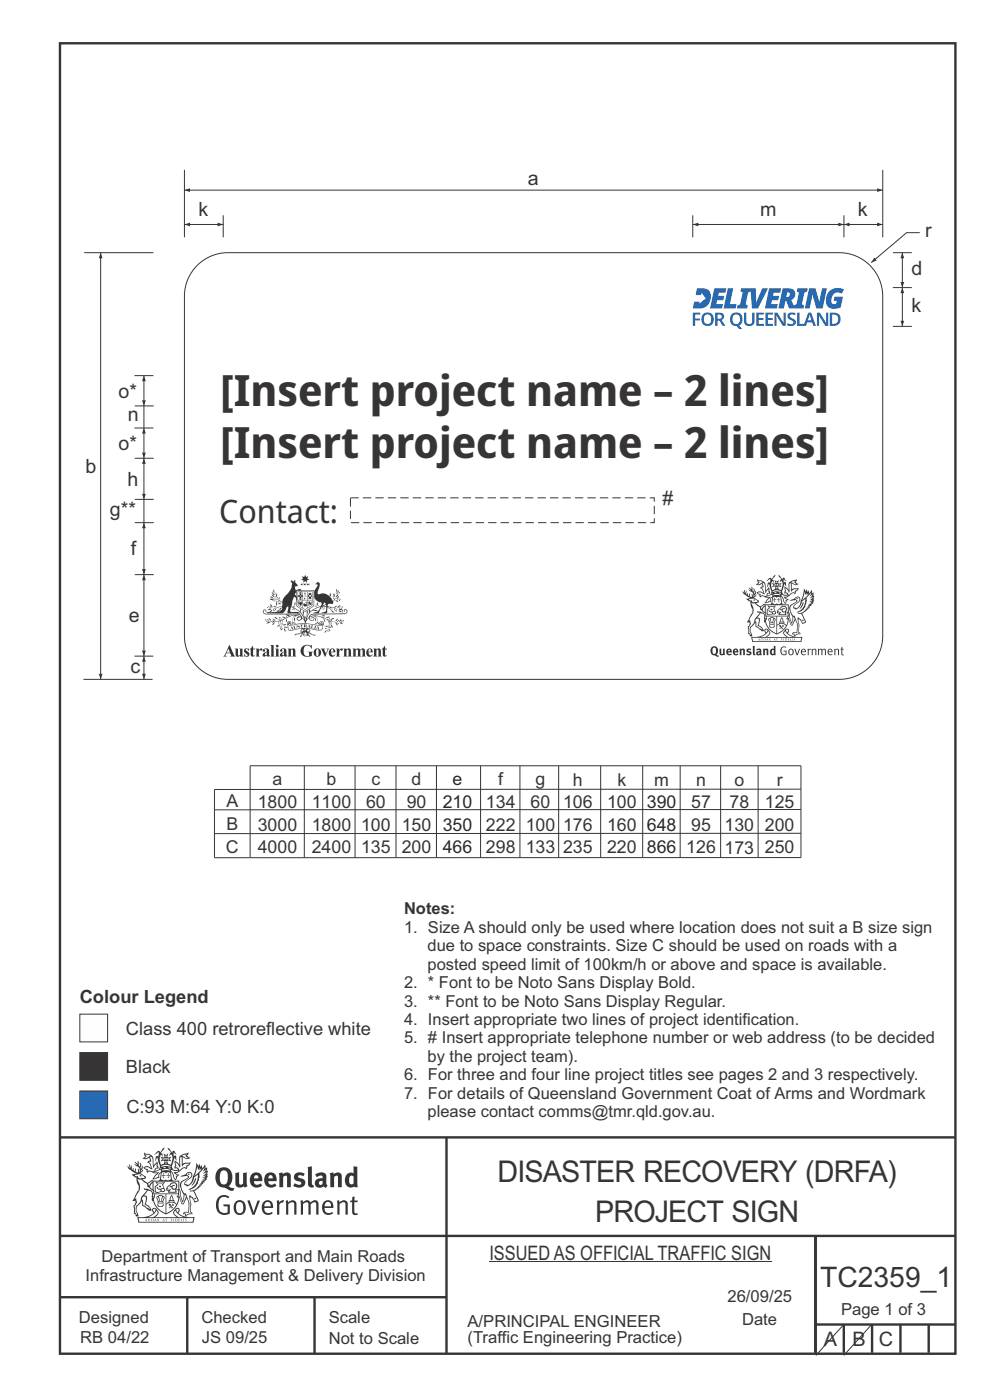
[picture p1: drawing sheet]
<svg xmlns="http://www.w3.org/2000/svg" width="210mm" height="297mm" viewBox="0 0 210 297" stroke-linecap="round" stroke-linejoin="round" font-family="sans-serif">
<defs><g id="words">
<g font-size="9.1" fill="#373435">
<text x="46.8" y="86.2">[Insert project name – 2 lines]</text>
<text x="46.8" y="97.2">[Insert project name – 2 lines]</text>
</g>
<text font-size="6.9" fill="#373435" x="46.5" y="110.9">Contact:</text>
<g font-size="6.3" fill="#373435">
<text x="105.6" y="250.8">DISASTER RECOVERY (DRFA)</text>
<text x="126.3" y="259.1">PROJECT SIGN</text>
</g>
<text font-size="6" fill="#373435" x="174" y="273">TC2359_1</text>
<g font-size="4.2" fill="#373435">
<text x="112" y="39.2">a</text>
<text x="42.1" y="45.8">k</text>
<text x="161.3" y="45.8">m</text>
<text x="182" y="45.8">k</text>
<text x="196.2" y="50.3">r</text>
<text x="193.3" y="58.4">d</text>
<text x="193.3" y="66.1">k</text>
<text x="25.1" y="84.4">o*</text>
<text x="27.1" y="89.3">n</text>
<text x="25.1" y="95.5">o*</text>
<text x="18.1" y="100.3">b</text>
<text x="27" y="103.1">h</text>
<text x="140.5" y="107.1">#</text>
<text x="23.3" y="109.5">g**</text>
<text x="27.8" y="117.6">f</text>
<text x="27.3" y="132">e</text>
<text x="27.6" y="142.7">c</text>
<text x="103.8" y="267.2">ISSUED AS OFFICIAL TRAFFIC SIGN</text>
<text x="174.7" y="285.6">A</text>
<text x="180.8" y="285.6">B</text>
<text x="186.4" y="285.6">C</text>
</g>
<g font-size="3.9" fill="#373435">
<text x="16.9" y="212.7">Colour Legend</text>
<text x="26.7" y="219.5">Class 400 retroreflective white</text>
<text x="26.7" y="227.6">Black</text>
<text x="26.8" y="236.2">C:93 M:64 Y:0 K:0</text>
</g>
<g font-size="3.8" fill="#373435">
<text x="57.8" y="166.5">a</text>
<text x="69.3" y="166.5">b</text>
<text x="78.8" y="166.5">c</text>
<text x="87.3" y="166.5">d</text>
<text x="105.7" y="166.5">f</text>
<text x="113.6" y="166.5">g</text>
<text x="121.5" y="166.7">h</text>
<text x="131" y="166.7">k</text>
<text x="138.8" y="166.7">m</text>
<text x="147.7" y="166.7">n</text>
<text x="155.8" y="166.7">o</text>
<text x="164.8" y="166.7">r</text>
<text x="48" y="171.3">A</text>
<text x="54.7" y="171.4">1800</text>
<text x="66.1" y="171.4">1100</text>
<text x="77.6" y="171.4">60</text>
<text x="103.1" y="171.4">134</text>
<text x="112.6" y="171.4">60</text>
<text x="119.4" y="171.4">106</text>
<text x="128.8" y="171.4">100</text>
<text x="146.6" y="171.4">57</text>
<text x="154.7" y="171.5">78</text>
<text x="162.2" y="171.4">125</text>
<text x="48" y="176.1">B</text>
<text x="54.7" y="176.2">3000</text>
<text x="66.1" y="176.2">1800</text>
<text x="76.6" y="176.2">100</text>
<text x="103.1" y="176.2">222</text>
<text x="111.5" y="176.2">100</text>
<text x="119.4" y="176.2">176</text>
<text x="128.8" y="176.2">160</text>
<text x="146.6" y="176.2">95</text>
<text x="153.7" y="176.3">130</text>
<text x="162.2" y="176.2">200</text>
<text x="47.9" y="181">C</text>
<text x="54.7" y="181">4000</text>
<text x="66.1" y="181">2400</text>
<text x="76.6" y="181">135</text>
<text x="103.1" y="181">298</text>
<text x="111.5" y="181">133</text>
<text x="119.4" y="181">235</text>
<text x="128.8" y="181">220</text>
<text x="145.6" y="181">126</text>
<text x="153.7" y="181.1">173</text>
<text x="162.2" y="181">250</text>
</g>
<g font-size="3.8" fill="#282829">
<text x="96" y="166.5">e</text>
<text x="93.9" y="171.4">210</text>
<text x="137.2" y="171.4">390</text>
<text x="93.9" y="176.2">350</text>
<text x="137.2" y="176.2">648</text>
<text x="93.9" y="181">466</text>
<text x="137.2" y="181">866</text>
</g>
<g font-size="3.8" fill="#353531">
<text x="86.3" y="171.4">90</text>
<text x="85.2" y="176.2">150</text>
<text x="85.2" y="181">200</text>
</g>
<g font-size="3.5" fill="#373435">
<text x="85.7" y="194">Notes:</text>
<text x="85.7" y="197.9">1. Size A should only be used where location does not suit a B size sign</text>
<text x="90.7" y="201.8">due to space constraints. Size C should be used on roads with a</text>
<text x="85.7" y="209.6">2. * Font to be Noto Sans Display Bold.</text>
<text x="90.7" y="205.7">posted speed limit of 100km/h or above and space is available.</text>
<text x="85.7" y="213.5">3. ** Font to be Noto Sans Display Regular.</text>
<text x="85.7" y="221.4">5. # Insert appropriate telephone number or web address (to be decided</text>
<text x="85.7" y="217.5">4. Insert appropriate two lines of project identification.</text>
<text x="90.7" y="225.3">by the project team).</text>
<text x="85.7" y="233.1">7. For details of Queensland Government Coat of Arms and Wordmark</text>
<text x="85.7" y="229.2">6. For three and four line project titles see pages 2 and 3 respectively.</text>
<text x="90.7" y="237">please contact comms@tmr.qld.gov.au.</text>
<text x="21.6" y="267.8">Department of Transport and Main Roads</text>
<text x="18.2" y="271.8">Infrastructure Management &amp; Delivery Division</text>
<text x="16.7" y="280.6">Designed</text>
<text x="42.7" y="280.6">Checked</text>
<text x="69.7" y="280.6">Scale</text>
<text x="99.2" y="281.5">A/PRINCIPAL ENGINEER</text>
<text x="154.3" y="276.2">26/09/25</text>
<text x="157.4" y="281.2">Date</text>
<text x="178.4" y="278.9">Page 1 of 3</text>
<text x="17" y="284.8">RB 04/22</text>
<text x="42.8" y="284.8">JS 09/25</text>
<text x="69.7" y="285.2">Not to Scale</text>
<text x="99.2" y="285">(Traffic Engineering Practice)</text>
</g>
</g></defs>
<path d="M12.7 241.3h190M94.7 241.4v45.8M12.7 275.2h82M12.7 262.2h190.1M39.7 275.2v12M66.7 275.2v12M173 262.1v24.9M173 281h29.7M179 281v6M185 281v6M191 281v6M197 281v6" fill="none" stroke="#373435" stroke-width=".51"/>
<g fill="#373435">
<path d="M47 248.4a2.55 2.55 0 0 0 0 2.7l.3 .2a.81 .81 0 0 0 1-1v-.5a1.04 1.04 0 0 0-1.1-1.5zM46.3 248.1a1.82 1.82 0 0 1 2.1-.2 1.82 1.82 0 0 1 .9 1.8 2.29 2.29 0 0 1-.8 2l.7 .3h.5l-.2 .6a2.87 2.87 0 0 1-2-.7 2.12 2.12 0 0 1-1.7-3.1z" fill-rule="evenodd"/>
<path d="M49.9 248.9l.8-.2v2a.46 .46 0 0 0 .3 .6 .46 .46 0 0 0 .6-.3v-2.1l.7-.2v2.4l.2 .5-.5 .3-.3-.3a1.02 1.02 0 0 1-1.2 .3 1.02 1.02 0 0 1-.6-1.1z" fill-rule="evenodd"/>
<path d="M54 249.5l-.1 .5h.9a.49 .49 0 0 0-.2-.6 .49 .49 0 0 0-.6 .1zM53.4 249.1a1.34 1.34 0 0 1 1.6-.2 1.34 1.34 0 0 1 .6 1.5v.2h-1.7a.77 .77 0 0 0 .5 .8 .77 .77 0 0 0 .9-.4l.3 .5a1.59 1.59 0 0 1-2 .2 1.59 1.59 0 0 1-.5-2.1z" fill-rule="evenodd"/>
<path d="M57 249.5l-.1 .5h1a.49 .49 0 0 0-.2-.6 .49 .49 0 0 0-.7 .1zM56.4 249.1a1.34 1.34 0 0 1 1.6-.2 1.34 1.34 0 0 1 .7 1.5v.2h-1.8a.77 .77 0 0 0 .5 .8 .77 .77 0 0 0 .9-.4l.4 .5a1.59 1.59 0 0 1-2.1 .2 1.59 1.59 0 0 1-.5-2.1z" fill-rule="evenodd"/>
<path d="M59.2 248.9l.7-.2 .1 .4a.95 .95 0 0 1 1-.3 .95 .95 0 0 1 .7 .8v2.3h-.8v-2.3a.46 .46 0 0 0-.8 .1v2.2h-.8z" fill-rule="evenodd"/>
<path d="M62.6 249.1a1.75 1.75 0 0 1 2-.1l-.2 .5-.6-.2a.43 .43 0 0 0-.6 .3l.4 .3a1.04 1.04 0 0 1 1.2 1.1 1.04 1.04 0 0 1-1.4 1l-1.2-.4 .3-.6 1 .4 .4-.4a.88 .88 0 0 0-1-.5l-.4-.2-.1-.4z" fill-rule="evenodd"/>
<path d="M65.3 247.6l.8-.2 .1 3.8 .3 .2 .1 .4a.88 .88 0 0 1-1 0 .88 .88 0 0 1-.3-1z" fill-rule="evenodd"/>
<path d="M67.8 250.6a.43 .43 0 0 0-.1 .7 .43 .43 0 0 0 .7-.1v-.7zM66.8 249.1a1.7 1.7 0 0 1 2.4 .1v1.9l.3 .4-.4 .5-.5-.4a1.03 1.03 0 0 1-1.7-.1 1.03 1.03 0 0 1 .8-1.5h.7v-.4a.8 .8 0 0 0-1.2 .1z" fill-rule="evenodd"/>
<path d="M70 248.9l.7-.2 .1 .4a.95 .95 0 0 1 1-.3 .95 .95 0 0 1 .7 .8v2.3h-.8v-2.3a.46 .46 0 0 0-.8 .1v2.2h-.8z" fill-rule="evenodd"/>
<path d="M74.3 249.5a1.48 1.48 0 0 0 0 1.7h.5l.2-.1v-1.5l-.3-.2zM75 247.4l.8 .1 .1 4.4h-.7l-.1-.2a1.26 1.26 0 0 1-1.4 0 1.26 1.26 0 0 1-.5-1.3 1.29 1.29 0 0 1 .4-1.4 1.29 1.29 0 0 1 1.4-.1z" fill-rule="evenodd"/>
<path d="M46.4 253.9a1.72 1.72 0 0 1 2.3 0l-.3 .3a1.24 1.24 0 0 0-1.4-.2 1.24 1.24 0 0 0-.6 1.4 1.49 1.49 0 0 0 1.2 1.9l.7-.1v-1.3h-.8l-.1-.4h1.3v1.9a1.93 1.93 0 0 1-2.2 0 1.93 1.93 0 0 1-.7-2.2l.2-.8z" fill-rule="evenodd"/>
<path d="M50.4 255.1a1.65 1.65 0 0 0 .2 2.2 .99 .99 0 0 0 1-1.4 .78 .78 0 0 0-.4-.8 .78 .78 0 0 0-.8 0zM50 254.9a1.33 1.33 0 0 1 1.6-.1 1.33 1.33 0 0 1 .5 1.4 1.31 1.31 0 0 1-1.3 1.6 1.31 1.31 0 0 1-1.2-1.6v-.6z" fill-rule="evenodd"/>
<path d="M52.5 254.7l.4-.1 .9 2.6 .8-2.5h.5l-1.1 3h-.5z" fill-rule="evenodd"/>
<path d="M56.3 255.2l-.2 .7h1.3a.7 .7 0 0 0-.3-.8 .7 .7 0 0 0-.8 .1zM55.9 255a1.22 1.22 0 0 1 1.5-.2 1.22 1.22 0 0 1 .5 1.5h-1.8a.93 .93 0 0 0 .5 1 .93 .93 0 0 0 1.1-.2l.2 .3a1.43 1.43 0 0 1-1.8 .1 1.43 1.43 0 0 1-.6-1.7z" fill-rule="evenodd"/>
<path d="M58.7 254.7l.4-.1 .1 .5 .4-.4 .6-.1-.2 .5a.66 .66 0 0 0-.8 .7v1.9h-.4z" fill-rule="evenodd"/>
<path d="M60.6 254.7l.4-.1 .1 .5a.94 .94 0 0 1 1-.5 .94 .94 0 0 1 .8 .8v2.3h-.5l-.1-2.5a.81 .81 0 0 0-1.2 .3v2.2h-.4z" fill-rule="evenodd"/>
<path d="M63.7 254.7l.5-.1 .1 .5 .4-.3a.78 .78 0 0 1 1.1 .3 .9 .9 0 0 1 1-.5 .9 .9 0 0 1 .8 .8v2.3h-.5l-.1-2.5a.67 .67 0 0 0-1.1 .3v2.2h-.5v-2.4l-.4-.3-.7 .4v2.3h-.5z" fill-rule="evenodd"/>
<path d="M69 255.2l-.1 .7h1.3a.7 .7 0 0 0-.3-.8 .7 .7 0 0 0-.9 .1zM68.7 255a1.22 1.22 0 0 1 1.5-.2 1.22 1.22 0 0 1 .5 1.5h-1.8a.93 .93 0 0 0 .4 1 .93 .93 0 0 0 1.2-.2l.1 .3a1.44 1.44 0 0 1-1.7 .1 1.44 1.44 0 0 1-.6-1.7z" fill-rule="evenodd"/>
<path d="M71.4 254.7l.5-.1 .1 .5a.94 .94 0 0 1 1-.5 .94 .94 0 0 1 .8 .8v2.3h-.5l-.1-2.5a.81 .81 0 0 0-1.2 .3v2.2h-.4z" fill-rule="evenodd"/>
<path d="M74.7 253.9l.5-.1v.9h.7l-.1 .3h-.6v2.2l.1 .2h.5l.1 .3a.75 .75 0 0 1-1.2-.6v-2.1h-.4v-.3h.4z" fill-rule="evenodd"/>
<path d="M30.8 244.9l1.1 .3-.9 .5h-.4l.6-.5zM31.8 245.4h.2a2.44 2.44 0 0 1 .4 1.9l.1 .5 .7-1-.1 .6 .3 .3a.57 .57 0 0 0-.6 .7l-1-.1-.5 .2 .2-.5-.8-.3 .7-.1 .9 .5 .1-.1-.6-1.3-.2-.2h.5zM30.7 244.4l-.1 .5 .2 .4-.6 .4a1.04 1.04 0 0 0 1.4-.1l.2 .6-.3 .1-.2 .4a.94 .94 0 0 1 .8 1.1l-.2-.1a1.16 1.16 0 0 0-1.5-.1l.3 .4 .4 .2 .1 .5 .2 .1 .1-.2a.94 .94 0 0 1 1.1 .2l.8 .1-1.2 1.2a1.13 1.13 0 0 0 1.2-.2l.4-.1-.1-.4 .5-.8a.83 .83 0 0 0-.6 1.1l-.3-.1-.7 .4 1.1-1.4-.5 .1-.5-.1 1.3-.5-.1-.1-.9 .4v-.3l.2-.2 .3 .1 .1-.3-.2-.4v-.6l-.1-.4-.7 1v-.7a1.42 1.42 0 0 0-1.6-1.8z" fill-rule="evenodd"/>
<path d="M38.5 245.2l.5-.2 .7-.1-.6 .3 .8 .5h-.3zM38.3 245.5l.2-.1 .1 2a1.69 1.69 0 0 1 1.6-.6l-.8 .5 .1 .5a1.1 1.1 0 0 0-1.5 .6l-.1-.5-.2-.2h-.5l.3-.4-.3-.7a1.42 1.42 0 0 1 .8 1.1l.2-.1zM37.1 246.2l.1 1-.2 .3 .1 .4h.5l.1 .2a.96 .96 0 0 1-1.1-.1l-.1 .1a1.06 1.06 0 0 0 1.3 .2v.1a.72 .72 0 0 1-1 .2l.3 .5 .6 .2-.4 .2-.1 .6-.2-.3-.4-1.1-.4-.4 .4 .9a1.54 1.54 0 0 0 .7 1.2l.2-.3a.58 .58 0 0 1 .4-.8l.2-.1h-.3l-.5-.3 .9-.5a.93 .93 0 0 1 1.2-.5v.2l.2-.2 .1-.5a.99 .99 0 0 0 .7-.8l-1.3 .1-.3 .2-.1-1.4 .9 .4 .9-.3h-.4l-.5-.4 .4-.7-.6 .2a1.46 1.46 0 0 0-1.4 2.1v.4l-.2-.4z" fill-rule="evenodd"/>
<path d="M35.6 248.9l.2 .1-.1 .3 .4 .1h-.4v.6l-.1-.6h-.3l.3-.1z" fill-rule="evenodd"/>
<path d="M34.6 248.9l.2 .1v.3l.3 .1h-.3l-.1 .6v-.6h-.4l.4-.1z" fill-rule="evenodd"/>
<path d="M34.3 248.8a.57 .57 0 0 1 .9 .2 .57 .57 0 0 1 .9-.2l.2 1.4h-.2a.57 .57 0 0 1-.9 0 .69 .69 0 0 1-1.1 0zM34.2 248.1l-.3 2.1-.2 .4h3l-.2-.4-.3-2.1h-.2v.2l-.8-.1-.8 .1v-.2z" fill-rule="evenodd"/>
<path d="M34.2 252.4a.3 .3 0 0 0 .6 0 .3 .3 0 0 0-.6 0zM33.3 250.9l.3 .3-.3 .4a.79 .79 0 0 0 0 1.3l.8-.2-.1-.3a.55 .55 0 0 1-.7-.6l.1-.1 .2 .3 .3 .2 .8-.2-.4-.7 .4-.4-.7 .2zM33 250.7l1.1 .2 .9-.2-.4 .6 .4 1.2a.56 .56 0 0 1-.8 .3l-.2 .1a.73 .73 0 0 1-.9 .1 .73 .73 0 0 1-.3-1v-.4l.6-.4z" fill-rule="evenodd"/>
<path d="M35.6 251.8l.7-.4a.58 .58 0 0 1 1-.1 .58 .58 0 0 1-.4 .9l-.3-.3a.43 .43 0 0 1 .6-.4 .57 .57 0 0 0-.8 .2l-.2-.1-.3 .1 .4 .2a.55 .55 0 0 0 .9 .4v.5h-1.3l.3-.4-.1-.1-.6 .1 .2-.3-.2-.1zM35.4 251.8l-.1 .2a.39 .39 0 0 0 .2 .6h.3l-.2 .4h1.9l-.1-.8a.86 .86 0 0 0-.1-1.3 .86 .86 0 0 0-1.3 .4z" fill-rule="evenodd"/>
<path d="M36 254.8h.8v.2h-.8zM36.4 253.8l.2 .8h-.4zM36.4 253.5l-.3 .5-.1 .6h-.2v.4l-.7 .4 .2 .1a1.48 1.48 0 0 1 2.1 .2l.2-.1-.6-.5v-.5h-.2l-.1-.6z" fill-rule="evenodd"/>
<path d="M35.8 255.4l.4 .1 .1 .3 .3-.2-.2-.2a.38 .38 0 0 1 .5 .5l-.2-.2-.3 .2 .3 .2-.3 .3-.1-.4-.4 .4-.1-.2 .4-.3-.1-.1-.2 .1z" fill-rule="evenodd"/>
<path d="M34.5 254h.2v.2l-.2 .6h-.2zM33.6 255.3h.9v.2a.55 .55 0 0 1-.8 .4v-.2l-.2-.1zM33.4 254h.2l.2 .8h-.2zM33.6 255l.8-.1 .1 .2h-.8zM33.8 253.7h.5l-.2 1.1h-.1zM33.3 253.8l-.1 .3 .3 1.1a.48 .48 0 0 0-.1 .6 .48 .48 0 0 0 .5 .2h.5a.49 .49 0 0 0 .2-.8l.3-1.1-.1-.3a1.42 1.42 0 0 0-1.5 0z" fill-rule="evenodd"/>
<path d="M33.7 251.5l.4 .1 .1 .3h-.3z" fill-rule="evenodd"/>
<path d="M41.3 250.1l.3-.2-.2 .8-.6 .8h-.2l.5-.7z" fill-rule="evenodd"/>
<path d="M39.7 249l.3-.2 .5 .2a.88 .88 0 0 1-.6 1.1 1.22 1.22 0 0 0-.8 1.3l.5 .2a.72 .72 0 0 0 .9-.4l.5-.8 .2-.6 .8-.6v.2a2.85 2.85 0 0 1-2 2.9l.1 .1a2.13 2.13 0 0 0 1.9-1.5v-.3a2.01 2.01 0 0 0 .3-1.7l1.1-1.3-.4 1 .7-.5-.7 1 .8-.4-.8 .8 .7-.2-.9 .6 .8-.1-.8 .4h.7l-.8 .3 .3 .2h-.4l.2 .3h-.4l.2 .3h-.4l.1 .2h-.1a2.16 2.16 0 0 1-2 1.1l.1 .2 .4-.1a.76 .76 0 0 1 .7 .8l.5 1.2-.6 .2a1.45 1.45 0 0 0-1.1-1.3l.2 1.8-.1 1.8 .4 .3a1.07 1.07 0 0 0-1.2 .4v-.3l-.5-.2a.87 .87 0 0 1 1.1-.1v-.7a4.4 4.4 0 0 0-.6-3.1l-.1-.3h-.2a2.16 2.16 0 0 1-.7-2.2l.3-.4 1.2-.7a.55 .55 0 0 0-.4-.8zM37.8 252.4a.76 .76 0 0 1 .3 1.1l.6 1.6 .4-1.7 .2 .1a.61 .61 0 0 1-.1 .9l-.3 .8-.2 .1-.7-1.6-.3 .1a1.18 1.18 0 0 0 .1-1.4zM41.8 247.5l.2 .7 .3-.5v.6l.4-.5a1.9 1.9 0 0 1-1.2 1.4l-.3 .3zM38.2 249.6l1.4-.2 .2 .2v.3l-.5 .2a1.26 1.26 0 0 0-.9 1.9l.2 .7a1.84 1.84 0 0 1 .1 2.1l-.4-1.4a.96 .96 0 0 0-.4-1.2l-.4 .2a.78 .78 0 0 1 0 1.3l.1 .3h.4l.4 1.1a.38 .38 0 0 0 .2 .4 .38 .38 0 0 0 .4-.1l.6-1.2a2.94 2.94 0 0 1 .4 2.5l-.1 .4h-.8l-.3 .4v.2l.4-.1 .1 .4 .2 .1a1.02 1.02 0 0 1 1.3-.5v-.4l-.3-.1 .1-1.8-.3-1.3h.1a1.14 1.14 0 0 1 .8 1 .63 .63 0 0 0 .8-.2 .63 .63 0 0 0-.2-.9l-.6-1.2 .9-.6 .2-.4h.3l-.1-.2h.4l-.1-.3h.3l-.1-.3 .5-.1-.2-.2 .6-.4v-.2h-.2l.4-.5h-.3l.3-.5-.4 .1 .4-.5v-.3l-.3 .2 .2-.7-.1-.2-.4 .3v-.8l-.6 .8-.2-.8-.2 .5-.3-.7-.1 .6-.5-.8-.1 1.4-.6 1.8a1.81 1.81 0 0 1-1 1.5l-.6-.2a1.75 1.75 0 0 1 1.1-1.2 .75 .75 0 0 0 .1-1.3 .75 .75 0 0 0-1.2 .4z" fill-rule="evenodd"/>
<path d="M41.2 254.1h.3l.2 .2-.4 .1z" fill-rule="evenodd"/>
<path d="M29.4 258.4h11.6l-.1 .8h-11.4zM31.3 258.2l.5-.1a2.48 2.48 0 0 0 1.4-1.3l.3 .5-.5 .6-.5 .3zM32.5 256.6l.3-.2 .2 .1-.3 .7zM37.2 256.8a2.65 2.65 0 0 0 1.8 1.4h-1.1l-.5-.3-.5-.6zM37.4 256.5l.2-.1 .3 .2-.3 .6zM29.2 258.2l.1 1.2h11.8l.2-1.1-.2-.1a4.1 4.1 0 0 1-3.3-.9l.3-.4-.1-.6a1.06 1.06 0 0 0-1.3 1l.2 .4 .6 .5h-4.7l.3-.1a.84 .84 0 0 0 .6-.8 .84 .84 0 0 0-.5-.8l-.3-.2h-.5l-.1 .6 .3 .4a4.2 4.2 0 0 1-3.4 .9z" fill-rule="evenodd"/>
<path d="M31 258.7l.1 .2h-.2zM31 258.5l-.3 .6 .4-.2 .2 .2z" fill-rule="evenodd"/>
<path d="M31.3 258.6h.3v.4a.25 .25 0 0 0 .2-.1 .25 .25 0 0 0-.1-.3h.1a.29 .29 0 0 1 0 .4 .29 .29 0 0 1-.4 0 .29 .29 0 0 1 0-.4z" fill-rule="evenodd"/>
<path d="M32.2 258.6a.22 .22 0 0 1 .3 .2 .22 .22 0 0 1-.3 .2zM32 258.6l.1 .4a.33 .33 0 0 0 .4 0 .33 .33 0 0 0 0-.4 .33 .33 0 0 0-.5 0z" fill-rule="evenodd"/>
<path d="M32.9 258.7l.1 .2h-.2zM32.9 258.5l-.2 .6 .3-.2 .2 .2z" fill-rule="evenodd"/>
<path d="M33.3 258.6h.2l.1 .1 .2-.1-.2 .2 .2 .3-.3-.3-.1 .3h-.1l.2-.3z" fill-rule="evenodd"/>
<path d="M34.7 258.7l.1 .2h-.2zM34.7 258.5l-.3 .6 .4-.2 .2 .2z" fill-rule="evenodd"/>
<path d="M35 258.5h.5l-.2 .1v.5h-.2l.1-.5z" fill-rule="evenodd"/>
<path d="M36.2 258.6l.3-.1-.1 .1v.2h.1h-.1v.3h-.2z" fill-rule="evenodd"/>
<path d="M36.7 258.6h.2v.5h-.2z" fill-rule="evenodd"/>
<path d="M37.3 258.6a.22 .22 0 0 1 .3 .2 .22 .22 0 0 1-.3 .2zM37.1 258.6v.4a.33 .33 0 0 0 .5 0 .33 .33 0 0 0 0-.4 .33 .33 0 0 0-.5 0z" fill-rule="evenodd"/>
<path d="M37.8 258.6l.4-.1-.2 .1v.2h.1h-.1v.2l.2 .1h-.4z" fill-rule="evenodd"/>
<path d="M38.4 258.6h.2l-.1 .4 .2 .1h-.3z" fill-rule="evenodd"/>
<path d="M38.9 258.6h.2v.5h-.2z" fill-rule="evenodd"/>
<path d="M39.3 258.6h.2h-.1l.2 .3-.2 .2-.1-.1v-.1l.2 .1z" fill-rule="evenodd"/>
<path d="M34.2 247.4a1.51 1.51 0 0 1 2 .2 2.67 2.67 0 0 0-2.1 0zM35.7 247.6l.4 .1 .1 .3-.4-.1zM34.6 247.6h.5l.1 .2h-.4zM34 247.8l.3 .2h-.3zM34.9 246.9l.3-.2 .3 .2zM34.9 245.6l.2 .1v.3h-.2zM35 245.1l.2 .2 .2-.2-.1 .3h-.2zM35.1 246.3h.2l.1 .4-.2-.2-.2 .2zM35.3 245.7l.2-.1v.4h-.2zM34.4 245.7h.3l.1 .3-.4 .1 .2-.2zM35.7 245.7h.3l-.2 .2 .2 .2-.4-.1zM32.7 244.9l1-.5-.1 1-.2-.2-.3 .2-.3 1.1 .5-1 .3 .9a1.84 1.84 0 0 1 .2 1.7l.4 .1a2.48 2.48 0 0 1 2.2 0l.2-.2-.2-.7 .7-1.8 .4 .7-.2-1-.2-.1-.2 .3v-.9l.6 .4-.6-.8-.3 .1-.1 .4-.5-.9-.5-.3 .2 .5 .6 .5-.5 .8 .4-.4a2.06 2.06 0 0 1 0 2.3l-.5-.2-.2-.6 .1-.1 .8 .2-.4-.5 .4-.5-.7 .2-.2-.2 .2-.7-.5 .4-.5-.4 .2 .7-.2 .2-.7-.2 .4 .5-.4 .5 .8-.2 .1 .1-.2 .6-.5 .2a2.02 2.02 0 0 1 0-2.2l.3 .5-.1-.7-.3-.1 .8-1.2-.4 .3-.5 .8-.2-.3a.8 .8 0 0 0-.8 .5z" fill-rule="evenodd"/>
<path d="M29.2 250.1l.3 .1a.61 .61 0 0 1 .8 .4l.3 .2a.8 .8 0 0 1 .6 1l.4 .1 .5 .5a1 1 0 0 1 .5 1.1l-.1 .7v-.5h-.1a.96 .96 0 0 0-.8-1.3l-.2-.2h-.7l-.1-.1-.1 .1 .1 .3h.6l-1.2 1.3-.2 1-.4 .6a1.33 1.33 0 0 0-.5 1.8l.2 .5a1.26 1.26 0 0 1-.5-1.5l-.1-.3a1.56 1.56 0 0 0 .4-1.7l-.3 .2 .2-.5a3.2 3.2 0 0 0 .7-3zM30.4 253.9h.4a2.06 2.06 0 0 1-.1 1.6l.7 .5 .4 .4-.6-.1-.8-.6-.1-.9a.51 .51 0 0 1 .1-.9zM28.6 249.3a1.52 1.52 0 0 1 2.1 .5l-1.1 .2-.2-.1-.1-.4h-.5zM27.5 247v.8l-.3-.4h-.1a3.1 3.1 0 0 0 1.9 1.6l-1 .1 .5 .6 .5 .1 .1 1.1a1.84 1.84 0 0 1-.3 2.5l-.4 .9-.3 .4 .2 .1 .4-.1 .1 .4-.2 .5-.3 .2 .1 1.7h.2l.3 .5 .1 .1 .4-.1-.1-.5a1.3 1.3 0 0 1-.1-1.7l.9-1 .1 1.1 .6 .2 .5 .5 .1-.1 .2 .3h.5a1.85 1.85 0 0 0-1.2-1.4l.1-.3a1.39 1.39 0 0 0 0-1.4l-.5-.1 .5-.5a.66 .66 0 0 1 .9-.4 .66 .66 0 0 1 .3 .9l-.1 .4 .2-.1v.2l-.1 .3 .2 .5 .1-.3a2.24 2.24 0 0 0 .1-2.2 .73 .73 0 0 1-.7-.7 .73 .73 0 0 1 .6-.7v-.2a.94 .94 0 0 0-.9 .8 .48 .48 0 0 1-.1-.6 .48 .48 0 0 1 .5-.2l.5-.3a.51 .51 0 0 0-.8 .2l-.5 .2-1-.8h.6l.2-.5-1.2-.7 .5-.5v-.3l-.5 .4 .1-.2a.69 .69 0 0 0 .2-1v.4l-.2 .3v-1.1l-.3-.2 .1 .6-.1 .2-.4-1.3v.7l-.6-.4 .5 .7-.6-.2 .3 .3a1 1 0 0 1 .7 1.4l-.2-.8v.9l-.5-.2v-.8l-.2 .7-.2-.1-.1-.6-.2 .4-.2-.2 .1-.7-.2 .5z" fill-rule="evenodd"/>
<path d="M29.6 249.4l.2-.1 .3 .2z" fill-rule="evenodd"/>
<path d="M32.4 250.5h5.6v2l-.2-.1v-1.7h-5.2v2.5h5.2v-.8l.1 .2-.1 1.1v-.3h-2.5v4a4.1 4.1 0 0 0 2.6-3.6l.1-.1a4 4 0 0 1-2.8 3.9 4.2 4.2 0 0 1-2.8-4.7l.1 1.2 .1-.1a3.8 3.8 0 0 0 2.5 3.4v-4h-2.5l-.2-.9z" fill-rule="evenodd"/>
<circle cx="40" cy="249.1" r=".17"/>
</g>
<path d="M16.9 223.3h5.9v5.9h-5.9z" fill-rule="evenodd" fill="#373435" stroke="#373435" stroke-width=".21"/>
<path d="M16.9 215.1h5.9v5.9h-5.9z" fill-rule="evenodd" fill="#fefefe" stroke="#373435" stroke-width=".21"/>
<path d="M12.7 9.2h190v278h-190z" fill="none" stroke="#373435" stroke-width=".51"/>
<g fill="none" stroke="#373435" stroke-width=".21">
<path d="M64.6 162.5v19.4M75.3 162.5v19.4M84 162.5v19.4M92.6 162.5v19.4M101.9 162.5v19.4M110.3 162.5v19.4M118.5 162.5v19.4M127.4 162.5v19.4M136.3 162.5v19.4M144.3 162.5v19.4M152.9 162.5v19.4M160.8 162.5v19.4"/>
<path d="M169.9 167.4l-124.4 .1v14.5l124.4-.1v-19.4h-116.8v19.4M169.9 176.8h-124.4M169.9 171.7l-124.4 .1M179 280.9l-5.9 6.6M184.9 280.9l-5.9 6.6"/>
</g>
<path d="M16.9 231.4h5.9v5.9h-5.9z" fill="#256ab2" stroke="#373435" stroke-width=".21"/>
<path d="M42.2 55.9a9.2 9.2 0 0 1 6.2-2.3h129.6a9.2 9.2 0 0 1 9.2 9.2v72.1a9.2 9.2 0 0 1-9.2 9.2h-129.6a9.2 9.2 0 0 1-9.3-9.2v-72.1a9.2 9.2 0 0 1 3.1-6.9z" fill="none" stroke="#373435" stroke-width=".21"/>
<g fill="#373435">
<path d="M165.1 126.8l.2 .1-.1 .3 .3 .1h-.3v.5v-.5l-.3-.1h.3z"/>
<path d="M164.3 126.8l.1 .1v.3h.3l-.3 .1-.1 .5v-.5h-.3l.3-.1z"/>
<path d="M165.3 132.6l.3 .1 .1 .3 .3-.2-.1-.2a.34 .34 0 0 1 .3 .4l-.1-.1-.3 .2 .4 .2-.3 .2-.2-.3-.3 .3-.1-.2 .3-.2-.1-.2-.1 .1z"/>
<path d="M163.4 129.2h.4v.3h-.2z"/>
<path d="M170.2 127.8l.3-.1-.1 .5a1.1 1.1 0 0 1-.8 .9l.4-.6z"/>
<path d="M170.1 131.5h.3l.1 .2h-.3z"/>
<path d="M161.3 135.4h.2v.4a.2 .2 0 0 0 .3-.1 .2 .2 0 0 0-.1-.2l.1-.1a.26 .26 0 0 1 0 .4 .26 .26 0 0 1-.4 0 .26 .26 0 0 1 0-.4z"/>
<path d="M163.1 135.4l.2 .2 .2-.2-.2 .2 .2 .3-.2-.2-.2 .2 .1-.2z"/>
<path d="M164.6 135.4h.4l-.2 .1 .1 .4h-.2l.1-.4z"/>
<path d="M165.7 135.4h.3l-.2 .1v.1h.1l-.1 .1 .1 .2h-.2z"/>
<path d="M166.1 135.4h.2v.5h-.2z"/>
<path d="M167.1 135.4h.3l-.1 .1v.1h.1l-.1 .2 .1 .1h-.3z"/>
<path d="M167.6 135.4h.2l-.1 .4 .2 .1h-.3z"/>
<path d="M168 135.4h.2v.5h-.2z"/>
<path d="M168.5 135.4h.1l-.1 .1 .2 .3-.1 .1h-.2l.2-.1z"/>
<path d="M159.7 127.3l.3-.2 .2 .3z"/>
<path d="M162.2 128.2h5.1v1.8l-.2-.1v-1.5h-4.7v2.2h4.7v-.6l.1 .1-.1 1v-.3h-2.3v3.6a3.7 3.7 0 0 0 2.4-3.2l.1-.1a3.5 3.5 0 0 1-2.6 3.5 3.7 3.7 0 0 1-2.5-4.2l.1 1.1 .1-.1a3.4 3.4 0 0 0 2.3 3v-3.6h-2.3l-.2-.8z"/>
<path d="M152.6 137.6h.4v1l.1 .2 .3-.2v-.9l.3-.1 .1 1.3-.3 .1-.1-.1-.3 .1-.4-.1z"/>
<path d="M156.9 137.7l.3-.1v.1a.43 .43 0 0 1 .5-.1 .43 .43 0 0 1 .3 .4v1h-.4l-.1-1.1-.2 .1v1h-.4z"/>
<path d="M158.4 137.8l.5-.2 .5 .1-.2 .2h-.4v.2a.49 .49 0 0 1 .6 .3 .49 .49 0 0 1-.3 .6l-.8-.1 .1-.3 .5 .2 .1-.2-.6-.3z"/>
<path d="M159.7 137.1l.4-.1v1.7l.2 .3-.6-.2z"/>
<path d="M161.8 137.7l.4-.1v.1a.43 .43 0 0 1 .5-.1 .43 .43 0 0 1 .3 .4v1h-.4l-.1-1.1-.2 .1v1h-.4z"/>
<path d="M165.8 137.3l.7-.2 .3 .2-.1 .1a.7 .7 0 0 0-.9 .2 .7 .7 0 0 0 0 .9l.4 .3h.4v-.6h-.3l-.1-.2h.6v.9a.92 .92 0 0 1-1.2-.2 .92 .92 0 0 1 .1-1.2z"/>
<path d="M168.5 137.7l.2-.1 .4 1.2 .4-1.2h.2l-.5 1.4h-.2z"/>
<path d="M171.3 137.7l.2-.1v.2l.5-.2-.1 .3-.3 .1-.1 1h-.2z"/>
<path d="M172.1 137.7l.2-.1 .1 .2 .4-.2 .3 .2 .1 1.2h-.2l-.1-1.1-.1-.1-.4 .2v1h-.2z"/>
<path d="M173.5 137.7l.2-.1v.2l.1-.1a.36 .36 0 0 1 .6 .1l.3-.2a.34 .34 0 0 1 .5 .4v1h-.2v-1l-.2-.2-.3 .2v1h-.3v-1.1l-.1-.1-.4 .2v1h-.2z"/>
<path d="M176.9 137.7l.2-.1 .1 .2 .4-.2 .3 .2 .1 1.2h-.2v-1.1l-.2-.1-.4 .2v1h-.2z"/>
<path d="M178.5 137.3h.2v.3h.3v.2h-.3v.9v.1h.3l-.1 .2-.4-.1v-1.1h-.2z"/>
<path d="M49.8 137.6h.7v1.3l.1 .2 .3-.2v-1.1l-.2-.2h.7v1.5l.2 .2h-.7v-.2a.52 .52 0 0 1-.6 .2 .52 .52 0 0 1-.3-.7v-.8z"/>
<path d="M51.9 137.7l.9-.1v.5l-.4-.4h-.2v.2a.94 .94 0 0 1 .6 1.2 .75 .75 0 0 1-.9 .2h-.1v-.6a.47 .47 0 0 0 .7 .4v-.2a.88 .88 0 0 1-.6-1.2z"/>
<path d="M53.6 137l.1 .6h.4v.2h-.4v1.2l.1 .1 .2-.2a.44 .44 0 0 1-.5 .4 .44 .44 0 0 1-.3-.6v-.9l-.2-.1z"/>
<path d="M54.2 137.6h.7v.4a.4 .4 0 0 1 .3-.4 .4 .4 0 0 1 .5 .2 .31 .31 0 0 1-.3 .2 .31 .31 0 0 1-.3-.1l-.2 .4v.6l.2 .4h-.9l.2-.4v-1.1z"/>
<path d="M57.3 136.8h.7l.1 2.3 .1 .2h-.9l.2-.4v-1.9z"/>
<path d="M61 137.6h.7v.2a.52 .52 0 0 1 .7-.2 .52 .52 0 0 1 .3 .7v.8l.1 .2h-.8l.1-.4v-1l-.1-.1-.3 .2v1.1l.2 .2h-.9l.2-.4v-1.1z"/>
<path d="M64.1 137.2a2.09 2.09 0 0 1 1.9-.3l.1-.1v.8a.9 .9 0 0 0-1.1-.7 .9 .9 0 0 0-.6 1.2 .85 .85 0 0 0 .2 .9 .85 .85 0 0 0 1 .1l-.1-.7-.3-.1h1.2l-.2 .2-.1 .6a1.45 1.45 0 0 1-1.7 .1 1.45 1.45 0 0 1-.5-1.6z"/>
<path d="M68.1 137.6h.8l-.1 .2 .3 .9 .4-.9-.2-.2h.5l-.8 1.7z"/>
<path d="M71.3 137.6h.6v.4a.4 .4 0 0 1 .3-.4 .4 .4 0 0 1 .5 .2 .31 .31 0 0 1-.2 .2 .31 .31 0 0 1-.3-.1l-.2 .4-.1 .6 .3 .4h-.9l.1-.4v-1.1z"/>
<path d="M72.8 137.6h.7v.2a.52 .52 0 0 1 .7-.2 .52 .52 0 0 1 .2 .7l.1 .8 .1 .2h-.8l.1-.4v-1l-.1-.1-.3 .2v1.1l.2 .2h-.9l.2-.4v-1.1z"/>
<path d="M74.8 137.6h.6v.2a.54 .54 0 0 1 1 .1 .54 .54 0 0 1 .7-.3 .54 .54 0 0 1 .3 .6v.9l.2 .2h-.9l.2-.2v-1.1a.2 .2 0 0 0-.1-.2 .2 .2 0 0 0-.3 .1l-.1 1.2 .2 .2h-.9l.2-.4v-1l-.1-.1-.4 .2 .1 1.1 .1 .2h-.8l.1-.4v-1.1z"/>
<path d="M79.2 137.6h.6v.2a.52 .52 0 0 1 .7-.2 .52 .52 0 0 1 .3 .7v.8l.2 .2h-.9l.2-.4v-1l-.2-.1-.3 .2 .1 1.1 .1 .2h-.8l.1-.4v-1.1z"/>
<path d="M81.6 137l.1 .6h.4v.2h-.4v1.2l.1 .1 .2-.2a.44 .44 0 0 1-.5 .4 .44 .44 0 0 1-.3-.6v-.9l-.2-.1z"/>
<path d="M63.3 127.4l.3 .5v-.2h.1l.2 .2 .2-.5-.1 .3h.1v.3l-.2 .2a.23 .23 0 0 1 0 .3 .23 .23 0 0 1-.3 0 .23 .23 0 0 1 0-.3l-.3-.1z"/>
<path d="M71.4 125l.2 .3-.1 .5z"/>
<path d="M58 125.1l.2 .2v.5z"/>
<path d="M71.8 125.3l.1 .1-.1 .1-.1-.1z"/>
<path d="M71.2 125.8l.2 .1h-.1z"/>
<path d="M58.3 125.8h.2l-.1 .1z"/>
<path d="M58 125.8l.1 .1z"/>
<path d="M70 125.8l.1 .8-.2-.4z"/>
<path d="M70.8 125.9l.2 .4-.1 .3-.2-.4z"/>
<path d="M71.5 125.9l.1 .1v.1z"/>
<path d="M58.2 126.1l.1 .1z"/>
<path d="M71.5 126.3l.3-.2-.6 .6z"/>
<path d="M57.6 126.2h.3l.3 .4h-.2z"/>
<path d="M71.8 126.4l-.1 .5-.4 .2z"/>
<path d="M70.6 126.6l.1-.1 .1 .2z"/>
<path d="M57.3 126.6h.4l.3 .3z"/>
<path d="M57.3 127.2l.8-.2 .5 .1-.1-.6 .2-.6 .1 .4a.52 .52 0 0 0-.2 .7 .52 .52 0 0 0 .6 .3l.7 .4a3.2 3.2 0 0 1 1.4-2.1 2.08 2.08 0 0 0 .4-2.4l.6 .2 .3-.4a1.07 1.07 0 0 0 .5 1.1 .4 .4 0 0 1-.5 .3l.2 .8a1.27 1.27 0 0 1 1.3 0l-.5 .1-.7-.1-.1 .5a.47 .47 0 0 0 .1 .9l.1 .4-.1 .4-.1-.5-.4-.3-.4 .9-.4 2.1v.2l.4 .1a1.5 1.5 0 0 1 1.6 .2h-2.5l-.1-.3 .2-1.2-.4 .2a1.62 1.62 0 0 1-1.2 1.3h-2.8l-.3-.1 2.9-.3 .2-.1-.1-.2h.2l.2-.5-.7 .7-.5 .1 .7-.4 .1-.1-.1-.2 .2 .1 .2-.4-1.9 .5 1.8-.6a.6 .6 0 0 0-.1-1 .6 .6 0 0 0-.8 .7l-.1 .2a.63 .63 0 0 1-.1-.7 .63 .63 0 0 1 .6-.3v-.1a1.21 1.21 0 0 0-1.6-.1z"/>
<path d="M160.8 122.8l-.2 .3 .2 .5-.5 .3a.93 .93 0 0 0 1.3-.1l.1 .6-.3 .1-.2 .3a.84 .84 0 0 1 .8 1l-.2-.1a1.03 1.03 0 0 0-1.3 0l.1 .2 .5 .3 .1 .4 .2 .1v-.1a1.13 1.13 0 0 1 1.3 .2h.5l-1.1 1.1 1.4-.2 .1-.7 .3-.3v-.1a.74 .74 0 0 0-.6 1l-.2-.1-.6 .3 .9-1.2h-.9l1.2-.5-.1-.1-.8 .4v-.3l.2-.2 .3 .1 .1-.3-.2-.3v-.4l-.2-.5-.6 .9v-.7a1.26 1.26 0 0 0-1.4-1.6zM161.7 123.7h.2l.3 .3 .2 1.8 .6-.8-.1 .5 .2 .3a.51 .51 0 0 0-.5 .6l-.9-.1-.4 .2 .1-.5-.7-.2a1.54 1.54 0 0 1 1.5 .3l-.3-1-.4-.4 .5-.1zM160.8 123.2l1 .3-.8 .5h-.3l.5-.5z"/>
<path d="M166.5 124.4l-.1 1.6 .5-.1 .1 .2a.86 .86 0 0 1-1-.1l-.1 .1a.95 .95 0 0 0 1.2 .2l-.1 .2-.2 .1h-.6l.3 .4 .5 .2-.4 .1v.6l-.6-1.3-.4-.3 .7 1.6 .3 .2 .2-.2a.52 .52 0 0 1 .4-.7l.1-.2-.7-.2 .9-.4a.83 .83 0 0 1 1-.5v.2l.2-.2a.58 .58 0 0 1 .5-.7l.2-.5-1.2 .2-.3 .2v-1.3l.8 .3 .8-.2-.8-.4 .4-.6a2.77 2.77 0 0 0-1.8 .8v1.5zM167.5 123.8l.2-.1 .1 1.8a1.51 1.51 0 0 1 1.4-.6l-.7 .5 .1 .4-.5-.1-.8 .6-.3-.6h-.4l.2-.3-.2-.7a1.27 1.27 0 0 1 .7 1l.2-.1zM167.7 123.5l.5-.2 .6-.1-.5 .3 .7 .4-.3 .1z"/>
<path d="M163.9 126.1l-.3 1.9-.1 .3h2.6l-.2-.3-.2-1.9h-.2v.2h-1.5v-.2zM164 126.7a.51 .51 0 0 1 .8 .2 .51 .51 0 0 1 .8-.2l.1 1.3h-.1a.51 .51 0 0 1-.8 0 .62 .62 0 0 1-1 0z"/>
<path d="M162.8 128.4l1 .2 .8-.2-.4 .6 .4 1.2-.3 .2-.4-.1a1.01 1.01 0 0 1-1.2 0v-1l.4-.4zM163 128.6l.4 .3-.6 .5v.8l.6 .1 .4-.1-.1-.3a.49 .49 0 0 1-.6-.5l.1-.1 .4 .5 .7-.2-.3-.7 .3-.3-.6 .2zM163.9 129.9a.25 .25 0 0 0 .5 0 .25 .25 0 0 0-.5 0z"/>
<path d="M165 129.4l-.2 .5 .2 .2h.3l-.2 .4h1.7v-.7a.77 .77 0 0 0-.2-1.2 .77 .77 0 0 0-1.1 .4zM165.2 129.4l.5-.4a.52 .52 0 0 1 .9-.1 .52 .52 0 0 1-.4 .8l-.1-.1-.1-.3 .5-.2-.3-.1-.8 .3 .4 .2a.49 .49 0 0 0 .8 .4v.4h-1.2l.3-.3-.1-.2-.6 .1 .3-.2-.3-.1z"/>
<path d="M165.8 130.9l-.2 .5-.1 .5h-.2v.4l-.6 .3 .1 .1a1.32 1.32 0 0 1 1.9 .1h.2l-.5-.5v-.4h-.2l-.1-.5zM165.8 131.1l.2 .8h-.4zM165.5 132.1h.7v.2l-.7-.1z"/>
<path d="M163 131.2v.2l.2 1.1a.42 .42 0 0 0 0 .4 .42 .42 0 0 0 .4 .3h.5a.44 .44 0 0 0 .1-.7l.3-.9a.67 .67 0 0 0-.4-.6 .67 .67 0 0 0-.8 .1zM163.5 131.1h.5l-.2 1h-.1zM163.3 132.2h.9a.6 .6 0 0 1-.9 0zM163.1 131.4h.2l.2 .7h-.1zM163.4 132.5h.7l.1 .2a.49 .49 0 0 1-.8 .3v-.1l-.2-.1zM164.2 131.4h.1v.1l-.2 .6h-.2z"/>
<path d="M167.5 127.4h1.4v.3l-.5 .2a1.25 1.25 0 0 0-.8 2l.2 .3a1.64 1.64 0 0 1 .1 1.8l-.4-1.1v-.8a.38 .38 0 0 0-.5-.3l-.2 .2a.69 .69 0 0 1 0 1.1l.1 .2 .4 .1 .6 1.3 .3-.1 .5-1.1a2.62 2.62 0 0 1 .3 2.3v.4l-.5-.1-.5 .3v.2h.4l.2 .4a.94 .94 0 0 1 1.2-.4l-.1-.4-.2-.1 .1-1.6-.3-1.2a1.22 1.22 0 0 1 .8 1 .59 .59 0 0 0 .8-.2 .59 .59 0 0 0-.2-.8l-.6-1.1 1.2-.9v-.2h.3l-.1-.2h.3l-.1-.3 .5-.1-.2-.2 .5-.3 .1-.2h-.3l.4-.5-.2 .1 .2-.5-.3 .1 .3-.4v-.3l-.3 .1 .1-.7-.3 .2-.1-.7-.5 .7-.1-.7-.2 .5-.3-.7-.1 .6-.4-.8-.2 1.6-.5 1.3a1.62 1.62 0 0 1-.8 1.3l-.6-.1a1.56 1.56 0 0 1 1.1-1.2 .64 .64 0 0 0 .1-1 .64 .64 0 0 0-1 .1zM170.7 125.5l.1 .7 .3-.4v.5l.3-.5v.4l-1.3 1.2zM167.1 129.9a.68 .68 0 0 1 .3 1l.5 1.4 .4-1.5 .1 .1a.63 .63 0 0 1-.1 1l-.2 .6h-.3l-.5-1.4-.3 .1a1.11 1.11 0 0 0 .1-1.3zM168.8 126.9l.3-.2 .4 .2a.86 .86 0 0 1-.6 1.1l-.6 .6v.5l.5 .2a1.98 1.98 0 0 0 1.3-1.7l.7-.5v.2a2.54 2.54 0 0 1-1.8 2.5 1.32 1.32 0 0 0 1.5-.8l.2-.1 .1-.5a1.79 1.79 0 0 0 .3-1.6l1-1.1-.4 .8 .7-.4-.7 .9 .8-.4-.8 .8 .7-.2-.8 .5 .7-.1-.7 .4h.6l-.7 .2 .2 .2h-.3l.2 .3h-.4l.2 .2h-.3v.2a2.42 2.42 0 0 1-1.8 1v.2l.4-.1a.88 .88 0 0 1 .7 1.1l.4 .7-.6 .1a1.29 1.29 0 0 0-1-1.1v.6a5.5 5.5 0 0 1 .1 2.6l.3 .2a.95 .95 0 0 0-1 .4v-.2l-.4-.2a.78 .78 0 0 1 .9-.1 4 4 0 0 0-.4-3.3l-.1-.4h-.2a1.67 1.67 0 0 1-.4-2.2l1.2-.9-.5-.5z"/>
<path d="M159.4 135.1l.1 1.1h10.5l.1-1.1a3.9 3.9 0 0 1-3-.8l.2-.3v-.5a.86 .86 0 0 0-1.1 .6 .86 .86 0 0 0 .7 1h-4.2a.85 .85 0 0 0 .6-.6 .85 .85 0 0 0-.3-.9l-.2-.2-.5 .1-.1 .5 .2 .3a3.8 3.8 0 0 1-3 .8zM166.7 133.6l.2-.1 .3 .2-.3 .5zM166.5 133.8a2.37 2.37 0 0 0 1.7 1.3h-1l-.4-.2-.5-.6zM162.4 133.7l.2-.2 .2 .1-.2 .6zM161.3 135.1l.4-.1a2.21 2.21 0 0 0 1.3-1.2l.2 .5-.4 .6-.5 .2zM159.6 135.3h10.4l-.2 .7h-10.1z"/>
<path d="M161 135.4l-.2 .5h.5zM161 135.5l.1 .2h-.2z"/>
<path d="M161.9 135.4l.1 .5a.29 .29 0 0 0 .4-.1 .29 .29 0 0 0-.1-.4 .29 .29 0 0 0-.4 0zM162.1 135.5a.2 .2 0 0 1 .3 .2 .2 .2 0 0 1-.3 .1z"/>
<path d="M162.8 135.4l-.3 .5h.5zM162.7 135.5l.1 .2h-.1z"/>
<path d="M164.3 135.4l-.2 .5h.5zM164.3 135.5l.1 .2h-.2z"/>
<path d="M166.5 135.4v.5a.29 .29 0 0 0 .4-.1 .29 .29 0 0 0 0-.4 .29 .29 0 0 0-.4 0zM166.6 135.5a.2 .2 0 0 1 .3 .2 .2 .2 0 0 1-.3 .1z"/>
<path d="M162.5 123.2l.9-.4-.1 .9-.1-.2-.3 .2-.2 .9 .4-.8 .6 1.6-.2 .5 .1 .3a2.89 2.89 0 0 1 2.3 0l.1-.3-.1-.5 .6-1.6 .3 .6-.2-.9-.3 .2v-.8l.5 .3-.5-.6h-.3v.4l-.6-.8-.4-.3 .2 .4a.7 .7 0 0 1 .1 1.2l.4-.3a1.7 1.7 0 0 1 0 2l-.5-.2-.2-.5 .2-.1 .6 .2-.3-.5 .3-.4-.6 .2-.2-.2 .2-.7-.4 .4-.5-.4 .2 .7-.2 .2-.6-.2 .3 .4-.3 .5 .7-.2 .1 .1-.1 .5-.6 .2a1.8 1.8 0 0 1 .1-2l.2 .5v-.6l-.3-.1 .7-1.1-.4 .3-.4 .7-.3-.3zM165.2 124l.3-.1-.2 .2 .2 .2-.3-.1zM164.1 123.9l.2 .1 .1 .2-.3 .1 .1-.2zM164.9 123.9h.1v.3h-.2zM164.7 124.5h.2l.1 .3-.2-.1-.2 .1zM164.6 123.4l.2 .2 .2-.2-.1 .3h-.2zM164.5 123.9h.2v.3h-.2zM164.5 125l.3-.2 .2 .2zM163.7 125.9l.2 .1h-.2zM164.2 125.7l.4-.1 .1 .2h-.3zM165.2 125.7l.4 .1 .1 .2-.4-.1zM163.9 125.5a1.32 1.32 0 0 1 1.8 .1l-.9-.2-1 .2z"/>
<path d="M157.9 125.1v.7l-.4-.4a2.42 2.42 0 0 0 1.8 1.5l-1 .1 .5 .5 .4 .1a2.06 2.06 0 0 0 .4 1.6v.8l-1.2 2h.6v.3l-.1 .5-.3 .1 .1 1.6 .2-.1 .2 .6h.2l.3-.1-.1-.4a1.22 1.22 0 0 1 .2-1.8l.5-.6 .1 .9 .5 .2 .4 .5 .2-.1 .2 .3h.4a1.65 1.65 0 0 0-1.1-1.3l.1-.2a.95 .95 0 0 0-.2-1.4h-.2l.4-.5a.59 .59 0 0 1 .8-.3 .59 .59 0 0 1 .3 .8v.7l.1 .4 .1-.2a2 2 0 0 0 .1-2 .65 .65 0 0 1-.6-.6 .65 .65 0 0 1 .5-.6v-.2a.84 .84 0 0 0-.7 .7l-.2-.4 1-.6a.46 .46 0 0 0-.7 .2l-.5 .2-.9-.7 .6-.1 .1-.4-1.1-.6 .6-.7-.5 .4 .4-.8-.2-.4-.2 .7v-1.1l-.2-.1v.7l-.2-.2-.1-.8-.1 .5-.5-.3 .4 .6-.5-.2 .2 .2a.9 .9 0 0 1 .7 1.4l-.2-.7v.7l-.5-.2v-.6l-.2 .5-.1-.1-.1-.5-.2 .4-.1-.2v-.7l-.2 .5zM158.9 127.2a1.25 1.25 0 0 1 1.8 .5l-.9 .1-.2-.1-.1-.4-.4 .1zM160.5 131.2l.3 .1a1.1 1.1 0 0 1 0 1.3v.2l.6 .3 .3 .4-.4-.2a1.09 1.09 0 0 1-.9-1.2l-.2-.3zM159.4 127.8l.3 .2a1.46 1.46 0 0 1 1.2 .6 .59 .59 0 0 1 .3 .8l1.1 .7a1.47 1.47 0 0 1 0 1.4v-.4a1.38 1.38 0 0 0-1.8-1.4l.2 .3h.5a5.9 5.9 0 0 0-1.5 2.4 1.44 1.44 0 0 0-.4 2.1v.1a1.12 1.12 0 0 1-.4-1.2l-.1-.4a1.39 1.39 0 0 0 .3-1.5l-.2 .2 .5-1.1a2 2 0 0 0 0-2.5z"/>
<path d="M150.9 137.3a.85 .85 0 0 1 1.1 0 .85 .85 0 0 1 .3 1l-.4 .6 .6 .2-.1 .2-.7-.2a1.06 1.06 0 0 1-.9-.6 1.06 1.06 0 0 1 .1-1.2zM151.3 137.4a.87 .87 0 0 0 .2 1.3 .76 .76 0 0 0 0-1.3z"/>
<path d="M154.2 137.8a.61 .61 0 0 1 .8-.1 .61 .61 0 0 1 .2 .7h-.8l.2 .3 .5-.1 .1 .2a.73 .73 0 0 1-1 0 .73 .73 0 0 1 0-1zM154.5 137.9l-.1 .2h.5l-.2-.2z"/>
<path d="M155.6 137.8a.61 .61 0 0 1 .8-.1 .61 .61 0 0 1 .2 .7h-.8l.2 .3 .5-.1 .1 .2a.73 .73 0 0 1-1 0 .73 .73 0 0 1 0-1zM155.9 137.9l-.1 .2h.5l-.2-.2z"/>
<path d="M160.4 137.8a.62 .62 0 0 1 .6-.2 .62 .62 0 0 1 .5 .5l.1 .7-.2 .3-.2-.2a.46 .46 0 0 1-.6 0 .46 .46 0 0 1 0-.6l.5-.2v-.2l-.5 .1zM160.8 138.5v.2h.3v-.3z"/>
<path d="M164.1 137l.4 .1v1.9l-.3-.1a.65 .65 0 0 1-.9-.6 .65 .65 0 0 1 .8-.6zM163.8 137.9l-.1 .7 .3 .1 .1-.1v-.6z"/>
<path d="M167.4 137.8a.64 .64 0 0 1 1 .5 .64 .64 0 0 1-1 .5l-.2-.5zM167.5 137.9a.52 .52 0 0 0-.1 .6 .52 .52 0 0 0 .6 .3 .55 .55 0 0 0 .1-.6 .55 .55 0 0 0-.5-.4z"/>
<path d="M170 137.8a.55 .55 0 0 1 .7-.1 .55 .55 0 0 1 .3 .7h-.9l.2 .4 .5-.1 .1 .2a.69 .69 0 0 1-.9-.1 .69 .69 0 0 1 0-1zM170.3 137.8l-.2 .4h.6l-.1-.4z"/>
<path d="M175.7 137.8a.55 .55 0 0 1 .7-.1 .55 .55 0 0 1 .2 .7h-.8l.2 .4 .5-.1 .1 .2a.69 .69 0 0 1-1-.1 .69 .69 0 0 1 .1-1zM175.9 137.8l-.1 .4h.6l-.2-.4z"/>
<path d="M48.4 137.6l-.3 .9h.7zM48.6 136.8l1.1 2.2 .2 .3h-1.1l.2-.2-.1-.5h-.9l-.1 .5 .3 .2h-.8l.3-.3z"/>
<path d="M56.4 138.5l-.2 .3 .2 .2 .2-.1v-.6zM55.8 137.8a.69 .69 0 0 1 .8-.3 .69 .69 0 0 1 .5 .7v.8h.2a.34 .34 0 0 1-.4 .3 .34 .34 0 0 1-.3-.3 .44 .44 0 0 1-.6 .3 .44 .44 0 0 1-.3-.5l.9-.6a.32 .32 0 0 0 0-.4 .32 .32 0 0 0-.4-.1l-.1 .1a.26 .26 0 0 1 0 .4 .26 .26 0 0 1-.4 0 .26 .26 0 0 1 .1-.4z"/>
<path d="M58.4 137.6h.7v1.5l.2 .2h-.9l.2-.4v-1.1zM58.5 137.1a.3 .3 0 0 1 .6 0 .3 .3 0 0 1-.6 0z"/>
<path d="M60.1 138.5l-.2 .3 .1 .2 .3-.1v-.6zM59.5 137.8a.69 .69 0 0 1 .8-.3 .69 .69 0 0 1 .5 .7v.8h.1a.34 .34 0 0 1-.3 .3 .34 .34 0 0 1-.3-.3 .44 .44 0 0 1-.6 .3 .44 .44 0 0 1-.3-.5l.9-.6a.32 .32 0 0 0-.1-.4 .32 .32 0 0 0-.4-.1v.1a.26 .26 0 0 1 0 .4 .26 .26 0 0 1-.4 0 .26 .26 0 0 1 .1-.4z"/>
<path d="M67.2 137.7l-.1 .5a.7 .7 0 0 0 .3 1 1.35 1.35 0 0 0-.1-1.5zM66.7 137.8a.83 .83 0 0 1 1.2 .1 .83 .83 0 0 1 0 1.1 .83 .83 0 0 1-1.2 .1l-.2-.6z"/>
<path d="M70.4 137.7l-.2 .6h.5l-.1-.5zM70 137.8a.67 .67 0 0 1 .8-.2 .67 .67 0 0 1 .3 .8h-.9a.48 .48 0 0 0 .3 .6 .48 .48 0 0 0 .6-.2 .69 .69 0 0 1-.8 .5 .69 .69 0 0 1-.6-.8z"/>
<path d="M78.3 137.7l-.1 .6h.5l-.1-.5zM77.9 137.8a.67 .67 0 0 1 .8-.2 .67 .67 0 0 1 .4 .8h-.9a.48 .48 0 0 0 .2 .6 .48 .48 0 0 0 .6-.2 .69 .69 0 0 1-.8 .5 .69 .69 0 0 1-.5-.8z"/>
<path d="M65.3 125.6h.9v1.7h-.9zM65.3 127.4h.9l-.1 1-.8 .6zM64.3 125.6h.9v1.7h-.9zM64.3 127.4h.9v1.6l-.4 .2-.5-.2zM63.9 126.6h.3v.7h-.3zM63.2 127.4h1v1.6l-.9-.6zM63.2 125.6h.4v.6h-.4zM63.7 125.7l.1 .1-.1 .1zM63.5 126.3h.3l.1 .2-.3 .1zM63.7 127l.1 .1h-.1zM63.3 126.4h.1v.1zM63.2 126.6h.4v.7h-.4zM64 126.4l.2 .1h-.2zM63.9 125.6h.3v.6h-.3zM63.1 125.5l.2 3 1.4 .9 1.5-.9 .1-3z"/>
<circle cx="169.1" cy="127" r=".15"/>
<circle cx="62.2" cy="129.1" r=".09"/>
<circle cx="67.5" cy="128.5" r=".1"/>
<circle cx="67.1" cy="128.8" r=".1"/>
<circle cx="62.1" cy="129.3" r=".1"/>
<circle cx="62.4" cy="129.4" r=".1"/>
<circle cx="57.8" cy="125.6" r=".1"/>
<circle cx="72" cy="125.7" r=".11"/>
<circle cx="71.7" cy="125.8" r=".1"/>
<circle cx="57.8" cy="126" r=".11"/>
<circle cx="58" cy="126.2" r=".11"/>
</g>
<g fill="#373435">
<path d="M59.1 126.7l.2 .1z"/>
<path d="M58.8 126.8l.2 .1z"/>
</g>
<g fill="#373435">
<path d="M70.7 126.9l.2 .1z"/>
<path d="M71 126.9l.2 .1z"/>
<path d="M57.4 126.9h.2l-.2 .1z"/>
<path d="M59.2 127h.2l-.1 .1z"/>
<path d="M72.2 127.1h.2l-.1 .1z"/>
<path d="M58.3 127.2l.2 .1z"/>
<path d="M71.5 127.2h.2l-.1 .2z"/>
<path d="M57.8 127.4l.2 .1z"/>
<path d="M71.1 127.4h.2l.5 .2h-.3z"/>
<path d="M58.1 127.5l.1 .1z"/>
<path d="M58.5 127.5l.2 .1z"/>
<path d="M64.4 128l.5 .3-.1-.6h.2l.1 .1-.1 .1a.42 .42 0 0 1 0 .7 .42 .42 0 0 1-.7-.3z"/>
<path d="M59.1 127.7l.1 .1z"/>
<path d="M62.6 127.7l.1 .3-.2 .5z"/>
<path d="M67.3 127.8l.1 .2-.1 .4z"/>
<path d="M59.1 128l.6-.1-.7 .3z"/>
<path d="M57.3 128.1l.5 .7-.3-.2z"/>
<path d="M67 128.3h.2l-.1 .1z"/>
<path d="M66.9 123.9l.3-.2a.37 .37 0 0 1 .4-.2 .37 .37 0 0 1 .2 .5l-.1 .6a1.3 1.3 0 0 0-.1 1.5 2.31 2.31 0 0 1 3.1 1.9l-.2 .1a.85 .85 0 0 0-1 .2l-.1 1.1a.52 .52 0 0 1-.1 .6 .52 .52 0 0 1-.6 .1h-.5l.1-.1a.92 .92 0 0 0 .9-.5 .92 .92 0 0 0 0-.9 .56 .56 0 0 0-.5-.7l-1 2.2h-1.2a1.95 1.95 0 0 0 1.6-2.3 1.96 1.96 0 0 1-1.4-1l-.1-1.4 .6-.8a.37 .37 0 0 0 0-.6z"/>
<path d="M71.8 128.6l.4-.2-.7 .6z"/>
<path d="M56.9 128.6l.2 .1z"/>
<path d="M58 128.6l.7 .1-.3 .1z"/>
<path d="M62.5 128.7h.1l-.1 .1z"/>
<path d="M68.3 128.9h.2z"/>
<path d="M57.6 128.8l.1 .2z"/>
<path d="M57.1 128.9l.1 .1v.1z"/>
<path d="M68.7 128.9l.2 .1z"/>
<path d="M71.9 129h.2l-.1 .1z"/>
<path d="M72.4 129h.1l-.1 .1z"/>
<path d="M69.7 129.1l.2 .1z"/>
<path d="M68.2 129.1l.2 .1z"/>
<path d="M70.3 129.1l.2 .2z"/>
<path d="M71.8 129.3l.4-.1 .5 .1-.4 .1z"/>
<path d="M56.8 129.3l.8-.1-.5 .2z"/>
<path d="M70.9 129.2l.2 .1z"/>
<path d="M58.4 129.2l.1 .1-.1 .1z"/>
<path d="M57.3 129.6l.4-.2a.48 .48 0 0 1-.5 .4z"/>
<path d="M71 129.5l.2 .1z"/>
<path d="M71.8 129.4l.7 .2-.2 .2v.1z"/>
<path d="M72.6 129.5l.1 .1h-.1z"/>
<path d="M70.2 129.5l.4 .1 .2 .4z"/>
<path d="M57.9 129.6h.2z"/>
<path d="M71.2 129.7h.2l-.1 .1z"/>
<path d="M68.2 130.7l.8-.2z"/>
<path d="M60.7 130.7l.2 .1z"/>
<path d="M68.6 130.8h.3l-.1 .2z"/>
<path d="M69.2 131l.8-.2-.3 .2z"/>
<path d="M59.2 130.9l.2 .1-.1 .1z"/>
<path d="M56.9 131.1l.4 .2 .2 .3z"/>
<path d="M70.1 131.4l.5-.2h.3z"/>
<path d="M69.8 131.2l.2 .1-.2 .1z"/>
<path d="M57.8 131.3l.7 .4-.4-.1z"/>
<path d="M71.4 131.4l.3-.1-.6 .5z"/>
<path d="M59.6 131.3h.2l-.1 .1z"/>
<path d="M72.2 131.4h.2l-.5 .5z"/>
<path d="M56.6 131.4l.1 .1z"/>
<path d="M56.9 131.5l.2 .1z"/>
<path d="M72.7 131.6h.2l-.1 .1z"/>
<path d="M71.7 131.6l.2 .1z"/>
<path d="M72.4 131.6l.2 .1z"/>
<path d="M56.4 131.7l.2 .1z"/>
<path d="M71.5 131.8l.1 .1h-.1z"/>
<path d="M72 132.1h.3l.1-.3 .1 .2h-.2l.4 .4z"/>
<path d="M70 131.9l.2 .1z"/>
<path d="M57.7 132l.1 .2z"/>
<path d="M58 132.3l.3-.3-.2 .4-.3 .2z"/>
<path d="M69.9 132.1l.2 .1h-.2z"/>
<path d="M70.2 132.1l.2 .1z"/>
<path d="M59 132.1l.1 .1z"/>
<path d="M59.4 132.1l.1 .1-.1 .1z"/>
<path d="M71.2 132.1l.5 .6-.2-.1z"/>
<path d="M59.9 132.3h.2l-.1 .2z"/>
<path d="M70.1 132.4l.3 .3 .2 .5z"/>
<path d="M60 132.6l.8-.1-.5 .2z"/>
<path d="M59 132.7l.5-.2-.7 .5z"/>
<path d="M68.9 132.9l.7-.1-.3 .2z"/>
<path d="M69.8 133l.2 .2h-.2z"/>
<path d="M70.1 133.1h.1l-.1 .1z"/>
<path d="M59.5 133.1l.1 .1v.2l-.2-.1z"/>
<path d="M59.6 133.5l.4-.3-.1 .3-.4 .2z"/>
<path d="M60.2 133.3l.3 .2 .1 .5-.2-.1z"/>
<path d="M69.2 133.3l.2 .1z"/>
<path d="M69.7 133.4l.4 .5z"/>
<path d="M69.5 133.6l.1 .1-.1 .1z"/>
<path d="M69.1 133.8l.2-.1-.5 .6z"/>
<path d="M69.5 133.9l.2 .1-.1 .1z"/>
<path d="M64.7 126.3h.1l-.1 .1z"/>
<path d="M64.4 126.6h.2v.1z"/>
<path d="M64.8 126.5h.2v.2z"/>
<path d="M64.9 126.8l.1 .1z"/>
<path d="M64.5 126.9a.18 .18 0 0 1 .3 0 .18 .18 0 0 1-.1 .3h-.2z"/>
<path d="M64 122.3l.5 .1 .2-.5 .2 .5 .5-.1-.2 .4 .4 .3-.5 .1v.5l-.4-.3-.4 .3 .1-.5-.5-.1 .4-.3z"/>
<path d="M62.2 132.8l.4-.1-.1 .5 .2 .1 .2-.2-.2-.4h.2v.4a.3 .3 0 0 1-.2 .3 .3 .3 0 0 1-.3-.2z"/>
<path d="M63.1 132.7l.4-.2v.2l-.3-.1-.1 .1 .4 .2 .1 .2-.5 .2v-.2l.3 .1 .1-.1-.4-.2z"/>
<path d="M63.6 132.5h.7v.1l-.2-.1 .1 .6h-.4l.1-.6-.3 .2z"/>
<path d="M66 132.6l.4 .1-.2 .5 .4-.1v.2l-.7-.1z"/>
<path d="M66.7 132.7l.4 .1-.1 .1v.5l-.4-.1z"/>
<path d="M66.4 125.3v.2z"/>
<path d="M63 125.3v.2z"/>
<path d="M63.9 125.3v.2z"/>
<path d="M64.7 125.3v.2z"/>
<path d="M65.5 125.3v.2z"/>
<path d="M63 126.5v.1z"/>
<path d="M63 127.6v.1z"/>
<path d="M63.2 128.4v.2z"/>
<path d="M63.9 128.9v.2z"/>
<path d="M66.4 126.5v.1z"/>
<path d="M66.4 127.6v.1z"/>
<path d="M66.3 128.4v.2z"/>
<path d="M65.6 128.9v.2z"/>
<path d="M64.7 129.4v.2z"/>
<path d="M65.3 127.7l.2 .2-.1-.2 .3-.1 .1 .3 .2 .1-.1-.2 .3-.1-.2 .1 .1 .1-.1 .4-.3 .2 .1-.3h-.2l-.3 .3a.36 .36 0 0 0 .2-.4 .36 .36 0 0 0-.2-.3z"/>
<path d="M64.7 131.1l.2 .2-.1 .4zM55.9 129.4l-.2 .3a.67 .67 0 0 0 .7 .6l6.6 .1a.72 .72 0 0 1 .8 .4 3.1 3.1 0 0 0-2.3-.2l-.4-.2h-.6l.9 .3-.8 .4-.3-.2h-.5l.7 .2a1.32 1.32 0 0 1-2-.2l-.3 .1 .4 .3 .9 .3-.8 .2-1.4-.1 .2 .1-.6 .2-.4 .3 .4-.1a.66 .66 0 0 1 1.1-.1l.1-.2 1-.1 .1 .2v-.2l.8-.2-.2 .7 .1 .5a1.25 1.25 0 0 1 1-1.7l-.2 .9 .2-.5a.72 .72 0 0 1 .8-.8l.8-.1a1.36 1.36 0 0 0-.5 1.5l-.2 .4 .3-.3 .1 .1v-.2l.5 .2-.3-.3a.54 .54 0 0 1-.3-.8l.2-.4 .4-.1a.88 .88 0 0 0-.2 1.1v-.7a.7 .7 0 0 1 .7-.4 .7 .7 0 0 1 .7 .5 .35 .35 0 0 1-.5 .3 .35 .35 0 0 1-.2-.5h.3a.39 .39 0 0 0-.6 .1 .39 .39 0 0 0 .4 .6l.5-.1 .3-.4 .4 .4 .2 .6h.2l.2-.6 .4-.4a.58 .58 0 0 0 .7 .5 .58 .58 0 0 0 .4-.7 .34 .34 0 0 0-.3-.1 .34 .34 0 0 0-.3 .3l.4-.2 .1 .2a.4 .4 0 0 1-.5 .3 .4 .4 0 0 1-.1-.6 .58 .58 0 0 1 .8-.1 .58 .58 0 0 1 .1 .8l.1 .2 .1-.3-.3-.8a.93 .93 0 0 1 .6 .8 .93 .93 0 0 1-.5 .9l.5-.3v.2l.1-.3 .3 .6-.4-1.5-.3-.4 .5 .1a1.42 1.42 0 0 1 1.4 1.1v-.4l-.3-.4a1.36 1.36 0 0 1 .9 2.2 1.61 1.61 0 0 0 .3-1.4l.2-.2-.3 .1-.1-.3 1.1 .4 .9 .1-1.3-.3v-.2v.2l-.4-.1a7.5 7.5 0 0 0-3.7-1l-.5 .2 .2-.3a3.9 3.9 0 0 1 2.2-.2h4.9a.53 .53 0 0 0 .7-.5 .53 .53 0 0 0-.6-.5l-.2 .3 .2 .2v-.3a.3 .3 0 0 1 .4 0 .3 .3 0 0 1-.1 .5 1.4 1.4 0 0 1-1.3 .2h-3.6a5.2 5.2 0 0 0-2.8 .3l-.6 .9a1.83 1.83 0 0 1 2.3-1.8l-.3-.2h-.6a3.2 3.2 0 0 1 3.2-.4l-.1-.2h.4v.2l.1-.1 1.5 .4-.7-.4 .6-.4-.4 .1a.62 .62 0 0 1-.9 .2l-1.6-.3 2.1-.8 .4-.5-.1-.1-.4 .4-3.7 1.5-1.2 .8v-.3l-.1-.2a1.86 1.86 0 0 1-.7 1.8l.4-1.1-.1-.5-.1 .3v.5l-.3 .6-.4-.5v-.8a1.6 1.6 0 0 0 .2 1.4l-.8-1.1v-.7l-.1-.1-.1 .6-1.8-1.1-.1 .2 .6 .3a3.7 3.7 0 0 1 2.2 2.3l-.6-.9-.6-.3h-6.8l-.6-.3a.29 .29 0 0 1 .1-.4 .29 .29 0 0 1 .3 0l.1 .3 .1-.2-.1-.2z"/>
<path d="M65.4 123.9l.2 .2 .1-.1zM64.8 123.9l.4 .1zM64.1 123.9l.4 .1zM63.8 123.9l1.8-.1 .1 .2-.1 .1h-1.7z"/>
<path d="M65.6 126.3v.1h.3zM65.6 126.3l-.1 .2h.5l-.1-.2zM65.4 125.7l.3 .2 .4-.2-.2 .5 .3-.1v.6l-.2-.1 .1 .5-.4-.1-.3 .1 .2-.5-.3 .1v-.5h.2z"/>
<path d="M64.7 132.5v.3l.1-.1v-.2zM64.4 132.4l.6 .1-.1 .3 .3 .3h-.3l-.2-.3 .1 .3h-.4z"/>
<path d="M65.5 132.7l-.1 .2h.2zM65.6 132.5l.3 .7h-.4l.1-.2-.3-.1 .1 .2h-.3z"/>
<path d="M67.4 133l-.2 .2 .2 .1zM67.4 132.8l.4 .7h-.4l.1-.2h-.3v.2l-.2-.1z"/>
<path d="M64.6 125.8l.2 .1h-.2zM64.5 125.8v.3h.3a.22 .22 0 0 0 0-.3 .22 .22 0 0 0-.3 0z"/>
<path d="M62.9 125.3h3.6v2.9l-.1 .3-1.7 1.1-1.5-.9-.3-.5zM62.8 125.2v2.9l.1 .5 1.8 1.2 1.8-1.2 .1-.5v-2.9z"/>
<path d="M61.8 133.1l-.1 .2h.3zM61.9 132.9l.4 .6h-.3v-.2l-.3 .1 .1 .2h-.2z"/>
<path d="M67.9 132a.36 .36 0 0 1 .6 0 .36 .36 0 0 1-.2 .5l.1-.4-.3-.1-.1 .4zM68.2 132.1l.1 .2-.2 .1zM67.9 132.5h.3l-.3 .1zM61.1 132.6a4.6 4.6 0 0 0 2.5-.2h1.4l2.7 .3 .8-.1a.85 .85 0 0 1-1.2 1h-.3a10 10 0 0 0-5.4 .1 .91 .91 0 0 1-.5-1zM65.1 133.8a.25 .25 0 0 1 .5 0 .25 .25 0 0 1-.5 0zM65.7 133.6v.3l-.4 .2 .4-.2zM65.4 134.2l.4 .2zM65.2 134.2l.4 .7zM65.3 134.6v.2zM65.2 134.4v.1zM64.4 134.7l.8 .1-.6 .1zM64.6 134.2l-.2 .4zM64.5 134.4a.3 .3 0 0 1 .6 0 .3 .3 0 0 1-.6 0zM64.9 134.1l.1 .1zM65.2 133.5h.1l-.2 .1zM65 133.4h.2zM64.6 133.5a.2 .2 0 0 1 .4 0 .2 .2 0 0 1-.4 0zM64.3 133.4h.2zM64.5 133.7l-.1 .2zM64 133.7l.4-.1-.1 .3h-.3zM64.2 134.3l-.4 .7zM63.6 134.3l.5-.1zM64 133.5h.3l-.4 .2 .2 .4-.3-.1zM61.3 132l.1 .3zM61.3 132.4h.3l-.1 .2zM61.1 131.9l.5 .1-.1 .3 .1-.3a.3 .3 0 0 0-.5 .1 .3 .3 0 0 0 0 .4l-.1-.3zM66.2 134.6l.6 .1-.1 .1zM62.7 134.6l.6-.1zM61.1 131.9l-.2 .4 .1 .8-.4-.1-.4 .1 .9 .1v.4a2.57 2.57 0 0 0 2.1-.1l.8-.1-.3 .5 .2 .2-1.4 .4 .1 .2-.1 .1 1.5-.4-.4 .7a1.07 1.07 0 0 0 .8-.9l.2-.2a.47 .47 0 0 0-.3 .6 .47 .47 0 0 0 .6 .3l.4-.1 .5 .2-.4-.7 1.5 .6v-.2l-.8-.2-.5-.4 .2-.4-.4-.3h.4a4.6 4.6 0 0 0 2.5 .2l.3-.9a.52 .52 0 0 0-.1-.8 .52 .52 0 0 0-.7 .2v.5a12.7 12.7 0 0 0-5.5-.1l-.6 .1v-.7z"/>
<circle cx="59" cy="127.1" r=".1"/>
<circle cx="71.9" cy="127.1" r=".11"/>
<circle cx="58.1" cy="127.2" r=".11"/>
<circle cx="72" cy="127.3" r=".11"/>
<circle cx="57.3" cy="128.7" r=".1"/>
<circle cx="72.3" cy="128.7" r=".1"/>
<circle cx="72.7" cy="128.8" r=".11"/>
<circle cx="56.8" cy="128.9" r=".11"/>
<circle cx="57.4" cy="129" r=".09"/>
<circle cx="68.6" cy="129.2" r=".09"/>
<circle cx="59.2" cy="129.2" r=".1"/>
<circle cx="70.1" cy="129.2" r=".11"/>
<circle cx="58.1" cy="129.3" r=".1"/>
<circle cx="71.4" cy="129.4" r=".1"/>
<circle cx="58.3" cy="129.5" r=".1"/>
<circle cx="72.7" cy="129.8" r=".11"/>
<circle cx="59.6" cy="131.1" r=".08"/>
<circle cx="59.4" cy="131.3" r=".1"/>
<circle cx="56.3" cy="131.5" r=".1"/>
<circle cx="57.9" cy="131.6" r=".09"/>
<circle cx="59.5" cy="131.9" r=".1"/>
<circle cx="72.7" cy="131.9" r=".1"/>
<circle cx="71.7" cy="132.2" r=".11"/>
<circle cx="70" cy="132.8" r=".1"/>
<circle cx="59.4" cy="133" r=".1"/>
<circle cx="59.7" cy="133" r=".11"/>
<circle cx="69" cy="133.3" r=".1"/>
<circle cx="66.9" cy="128.6" r=".1"/>
<circle cx="62.3" cy="128.6" r=".1"/>
<circle cx="56.8" cy="131.8" r=".1"/>
</g>
<path d="M176.5 66.7a1.02 1.02 0 0 1 1.3 1 1.02 1.02 0 0 1-1.3 1zM176 66.3v2.8h.8a1.41 1.41 0 0 0 1.5-1.3 1.41 1.41 0 0 0-1.4-1.5zM173.3 66.3v2.8h.4v-2.2l1.4 2.2h.6v-2.8h-.5l.1 2.2-1.4-2.2zM171.8 66.7l.3 1.3h-.7zM169.1 66.3v2.8h1.9l.2-.7h1.1l.2 .7h.6l-1.1-2.8h-.5l-.9 2.4h-1v-2.4zM167.3 66.5a.95 .95 0 0 0-.1 1 .95 .95 0 0 0 .8 .5 .42 .42 0 0 1 .2 .7 .42 .42 0 0 1-.6 0l-.6-.2v.5a1.11 1.11 0 0 0 1.8-.8l-.5-.6a.67 .67 0 0 1-.7-.7 .87 .87 0 0 1 1 0l.2-.4a1.53 1.53 0 0 0-1.5 0zM164.3 66.3v2.8h.4v-2.2l1.3 2.2h.7v-2.8h-.5v2.2l-1.3-2.2zM162.4 66.3v2.8h1.6v-.4h-1.1v-.8h1v-.4h-1v-.8h1.1v-.4zM160.4 66.3v2.8h1.6v-.4h-1.1v-.8h1.1v-.4h-1.1v-.8h1.1v-.4zM157.8 66.3v1.8a1.13 1.13 0 0 0 1.1 1.1 1.13 1.13 0 0 0 1.2-1.1v-1.8h-.5v1.8a.63 .63 0 0 1-.7 .6 .63 .63 0 0 1-.6-.6v-1.8zM155.6 66.9a.85 .85 0 0 1 1.1 0 .85 .85 0 0 1 .3 1 .83 .83 0 0 1-1.1 .8 .83 .83 0 0 1-.5-1.2zM155.3 66.6a1.48 1.48 0 0 0-.4 1.6 1.48 1.48 0 0 0 1.3 1l.6 .6h.6l-.6-.7a1.53 1.53 0 0 0 .7-1.5 1.53 1.53 0 0 0-1-1.3l-.9 .1zM152.2 66.7a.55 .55 0 0 1 .7 0 .55 .55 0 0 1 .1 .7l-.2 .2h-.6zM151.7 66.3v2.8h.5v-1.1h.4l.7 1.1h.6l-.8-1.2a.82 .82 0 0 0 .5-1.1 .82 .82 0 0 0-1.1-.5zM149.5 66.9a.84 .84 0 0 1 1.1 0 .84 .84 0 0 1 .3 1 .82 .82 0 0 1-1.1 .8 .82 .82 0 0 1-.5-1.2zM149.2 66.6a1.46 1.46 0 0 0-.3 1.9 1.46 1.46 0 0 0 1.9 .5 1.45 1.45 0 0 0 .4-2.1 1.45 1.45 0 0 0-2-.3zM147 66.3v2.8h.5v-1.1h1v-.4h-1v-.9h1.1v-.4zM147.9 61.2l-.3 1.4h1.1l.1-.5 .9 1.2-1.4 1.2 .1-.5h-1.1l-.4 1.4h1.4a2.37 2.37 0 0 0 2.3-1.4 2.37 2.37 0 0 0-.5-2.6 3.7 3.7 0 0 0-2.2-.2zM151.5 61.2l-.9 4.2h2.6l.2-.9h-1.4l.1-.8h1.3l.2-.9h-1.3l.2-.7h1.4l.2-.9zM154.4 61.2l-.9 4.2h2.5l.2-.9h-1.4l.7-3.3zM157.2 61.2l-.1 .6 .4 .3-.5 2.5-.6 .2-.1 .6h2.2l.1-.6-.4-.2 .5-2.5 .5-.3 .3 3.6h1.3l2.1-4.2h-1.2l-1.3 3.2-.1-3.2zM163.2 61.2l-1 4.2h2.6l.2-.9h-1.4l.2-.8h1.3l.2-.9h-1.3l.1-.7h1.4l.2-.9zM167 62a.51 .51 0 0 1 .5 .7 .51 .51 0 0 1-.7 .3zM166 61.2l-.9 4.2h1.2l.3-1.5h.2l.6 1.5h3l.2-.6-.5-.2 .5-2.5 .6-.3 .2-.6h-2.3l-.1 .6 .5 .3-.6 2.5-.5 .2-.5-1.1a1.3 1.3 0 0 0 .7-1.6 1.3 1.3 0 0 0-1.4-.9zM171.6 61.2l-.9 4.2h1l.6-3 .9 3h1.3l.9-4.2h-1l-.6 2.8-.8-2.8zM175.9 61.8a2.54 2.54 0 0 0 0 3.5 3.4 3.4 0 0 0 2.4 0l.5-2.4h-1.8l-.2 .9h.7l-.2 .7a.76 .76 0 0 1-.8-.2 .76 .76 0 0 1-.1-.9 1.37 1.37 0 0 1 .7-1.2 1.37 1.37 0 0 1 1.5 .1l.4-.9a2.72 2.72 0 0 0-3.1 .4z" fill="#256ab2"/>
<path d="M21.4 53.6v90.5" fill="none" stroke="#373435" stroke-width=".21"/>
<g fill="#373435">
<path d="M21 142.9h.7l-.3 1.2z"/>
<path d="M21.4 53.6l.3 1.2h-.7z"/>
</g>
<path d="M28.6 97.2h4M30.5 97.2v8.7" fill="none" stroke="#373435" stroke-width=".21"/>
<g fill="#373435">
<path d="M30.5 97.2l.4 1.2h-.8z"/>
<path d="M30.1 104.8h.8l-.4 1.1z"/>
</g>
<path d="M28.6 110.9h4M28.6 105.9h4M30.5 105.9v16" fill="none" stroke="#373435" stroke-width=".21"/>
<g fill="#373435">
<path d="M30.5 110.9l.4 1.2h-.8z"/>
<path d="M30.1 120.7h.8l-.4 1.2z"/>
</g>
<path d="M30.5 139.2v4.9M17.7 144.1h14.7" fill="none" stroke="#373435" stroke-width=".21"/>
<g fill="#373435">
<path d="M30.5 139.2l.4 1.2h-.8z"/>
<path d="M30.1 142.9h.8l-.4 1.2z"/>
</g>
<path d="M30.5 90.8v6.4" fill="none" stroke="#373435" stroke-width=".21"/>
<g fill="#373435">
<path d="M30.1 96h.8l-.4 1.2z"/>
<path d="M30.5 90.8l.4 1.2h-.8z"/>
</g>
<path d="M17.9 53.6h14.6M28.5 139.2h4M30.5 121.9v17.3" fill="none" stroke="#373435" stroke-width=".21"/>
<g fill="#373435">
<path d="M30.5 121.9l.4 1.2h-.8z"/>
<path d="M30.1 138h.8l-.4 1.2z"/>
</g>
<path d="M39.1 36v14.3M187.3 36v14.3M39.1 40.3h148.2M28.5 90.8h4M30.5 86.1v4.7M28.6 121.9h4" fill="none" stroke="#373435" stroke-width=".21"/>
<g fill="#373435">
<path d="M186.1 39.9l1.2 .4-1.2 .4z"/>
<path d="M39.1 40.3l1.2-.4v.8z"/>
</g>
<path d="M39.1 47.6h8.3" fill="none" stroke="#373435" stroke-width=".21"/>
<g fill="#373435">
<path d="M46.2 47.2l1.2 .4-1.2 .4z"/>
<path d="M39.1 47.6l1.2-.4v.8z"/>
</g>
<path d="M47.4 45.7v4.6M146.9 47.6h32.1" fill="none" stroke="#373435" stroke-width=".21"/>
<g fill="#373435">
<path d="M177.8 47.2l1.2 .4-1.2 .4z"/>
<path d="M146.9 47.6l1.2-.4v.8z"/>
</g>
<path d="M146.9 45.7v4.6M195.1 49.4h-2.8l-7.5 6.3" fill="none" stroke="#373435" stroke-width=".21"/>
<path d="M185.5 54.6l.5 .6-1.2 .5z" fill="#373435"/>
<path d="M189.4 53.6h4M191.4 53.6v7.4" fill="none" stroke="#373435" stroke-width=".21"/>
<g fill="#373435">
<path d="M191 59.8h.8l-.4 1.2z"/>
<path d="M191.4 53.6l.4 1.2h-.8z"/>
</g>
<path d="M189.4 61h4M191.4 61v8.2" fill="none" stroke="#373435" stroke-width=".21"/>
<g fill="#373435">
<path d="M191 68.1h.8l-.4 1.1z"/>
<path d="M191.4 61l.4 1.2h-.8z"/>
</g>
<path d="M30.5 79.7v6.4M189.4 69.2h4M28.6 86.1h4" fill="none" stroke="#373435" stroke-width=".21"/>
<g fill="#373435">
<path d="M30.1 84.9h.8l-.4 1.2z"/>
<path d="M30.5 79.7l.4 1.2h-.8z"/>
</g>
<path d="M179 47.6h8.2M28.5 79.7h4" fill="none" stroke="#373435" stroke-width=".21"/>
<g fill="#373435">
<path d="M186.1 47.2l1.1 .4-1.1 .4z"/>
<path d="M179 47.6l1.2-.4v.8z"/>
</g>
<path d="M179 45.7v4.6M103.8 267.7h59.8" fill="none" stroke="#373435" stroke-width=".21"/>
<path d="M74.3 105.6h64.5v5.3h-64.5z" fill="none" stroke="#373435" stroke-width=".21" stroke-dasharray="1.8 .9" stroke-linecap="butt"/>
<use href="#words"/>
</svg>
